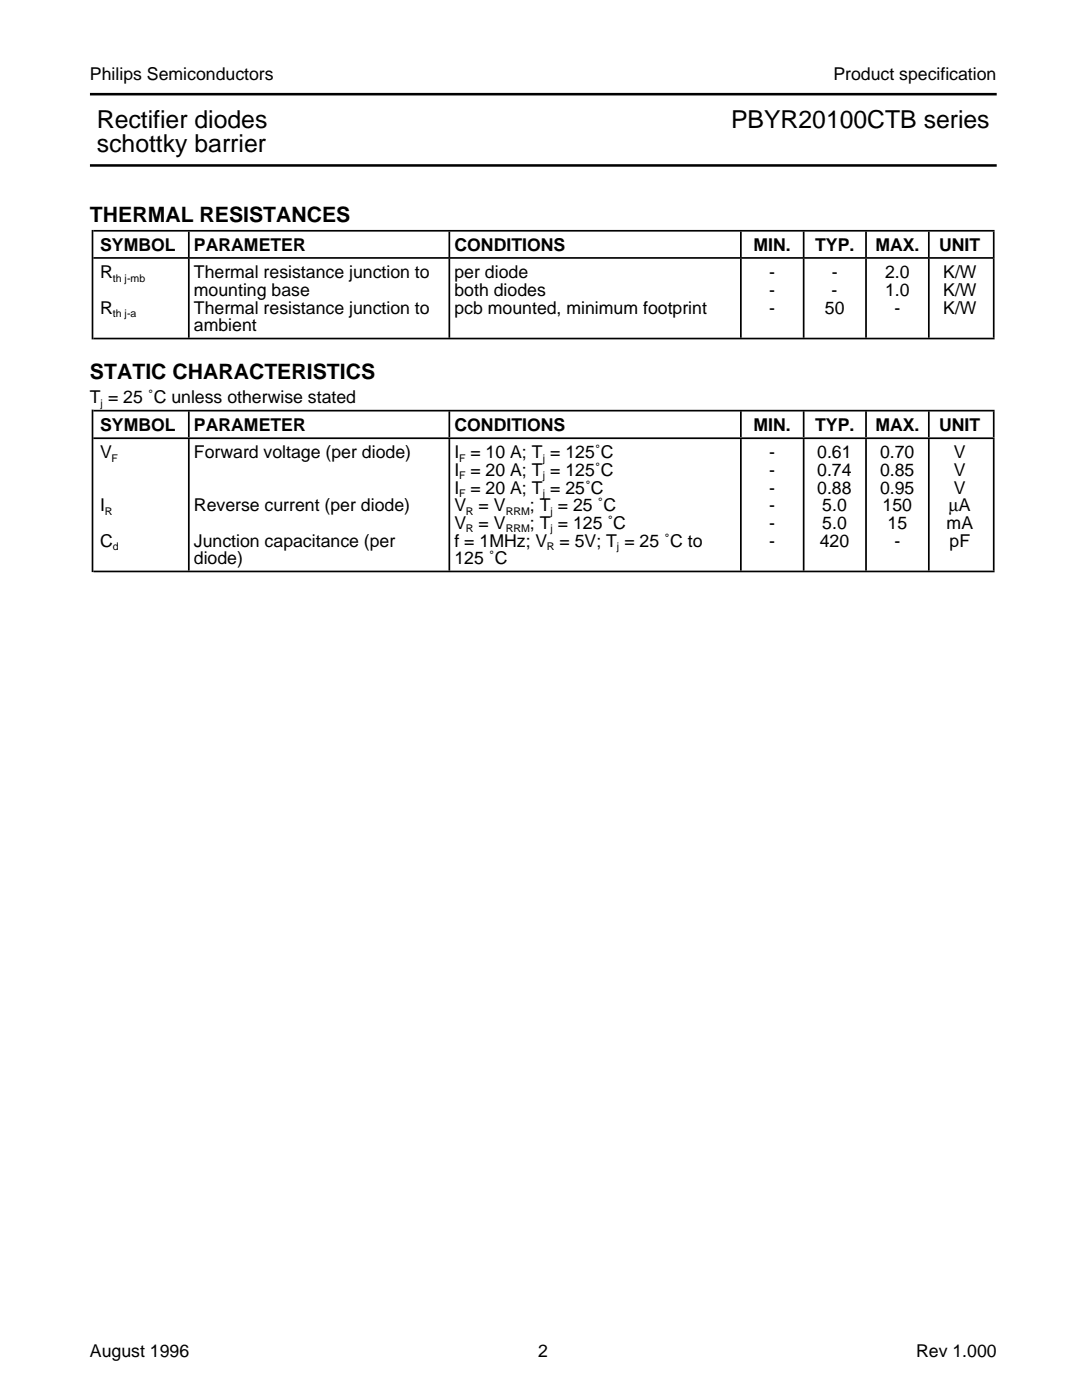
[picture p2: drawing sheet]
<svg xmlns="http://www.w3.org/2000/svg" width="216mm" height="279mm" viewBox="0 0 216 279" stroke-linecap="round" stroke-linejoin="round" font-family="sans-serif">
<defs><g id="words">
<g font-size="4.9">
<text x="19.3" y="25.5">Rectifier diodes</text>
<text x="145.9" y="25.5">PBYR20100CTB series</text>
<text x="19.3" y="30.4">schottky barrier</text>
</g>
<g font-size="4.2">
<text x="17.9" y="44.4">THERMAL RESISTANCES</text>
<text x="17.9" y="75.7">STATIC CHARACTERISTICS</text>
</g>
<g font-size="3.5">
<text x="17.9" y="16">Philips Semiconductors</text>
<text x="166.3" y="16">Product specification</text>
<text x="20" y="50">SYMBOL</text>
<text x="38.7" y="50">PARAMETER</text>
<text x="90.7" y="50">CONDITIONS</text>
<text x="150.4" y="50">MIN.</text>
<text x="162.6" y="50">TYP.</text>
<text x="174.7" y="50">MAX.</text>
<text x="187.4" y="50">UNIT</text>
<text x="20" y="55.5">R</text>
<text x="38.7" y="55.5">Thermal resistance junction to</text>
<text x="38.7" y="59.1">mounting base</text>
<text x="90.7" y="59.1">both diodes</text>
<text x="90.7" y="55.5">per diode</text>
<text x="153.5" y="59.1">-</text>
<text x="153.5" y="55.5">-</text>
<text x="165.9" y="59.1">-</text>
<text x="166" y="55.5">-</text>
<text x="176.6" y="59.1">1.0</text>
<text x="176.6" y="55.5">2.0</text>
<text x="188.2" y="59.1">K/W</text>
<text x="188.2" y="55.5">K/W</text>
<text x="20" y="62.7">R</text>
<text x="38.7" y="62.7">Thermal resistance junction to</text>
<text x="90.7" y="62.7">pcb mounted, minimum footprint</text>
<text x="153.5" y="62.7">-</text>
<text x="164.6" y="62.7">50</text>
<text x="178.5" y="62.7">-</text>
<text x="188.2" y="62.7">K/W</text>
<text x="38.7" y="66.1">ambient</text>
<text x="17.9" y="80.4">T = 25 ˚C unless otherwise stated</text>
<text x="20" y="85.9">SYMBOL</text>
<text x="38.7" y="85.9">PARAMETER</text>
<text x="90.7" y="85.9">CONDITIONS</text>
<text x="150.4" y="85.9">MIN.</text>
<text x="162.6" y="85.9">TYP.</text>
<text x="174.7" y="85.9">MAX.</text>
<text x="187.4" y="85.9">UNIT</text>
<text x="20" y="91.4">V</text>
<text x="38.7" y="91.4">Forward voltage (per diode)</text>
<text x="90.7" y="95">I = 20 A; T = 125˚C</text>
<text x="90.7" y="91.4">I = 10 A; T = 125˚C</text>
<text x="153.5" y="91.4">-</text>
<text x="153.5" y="95">-</text>
<text x="163.1" y="91.4">0.61</text>
<text x="163.1" y="95">0.74</text>
<text x="175.6" y="91.4">0.70</text>
<text x="175.6" y="95">0.85</text>
<text x="190.3" y="91.4">V</text>
<text x="190.3" y="95">V</text>
<text x="90.7" y="98.6">I = 20 A; T = 25˚C</text>
<text x="153.5" y="98.6">-</text>
<text x="163.1" y="98.6">0.88</text>
<text x="175.6" y="98.6">0.95</text>
<text x="190.3" y="98.6">V</text>
<text x="20" y="102">I</text>
<text x="38.7" y="102">Reverse current (per diode)</text>
<text x="90.7" y="105.6">V = V</text>
<text x="90.7" y="102">V = V</text>
<text x="105.7" y="102">; T = 25 ˚C</text>
<text x="105.7" y="105.6">; T = 125 ˚C</text>
<text x="153.5" y="102">-</text>
<text x="153.5" y="105.6">-</text>
<text x="164.1" y="102">5.0</text>
<text x="164.1" y="105.6">5.0</text>
<text x="176.1" y="102">150</text>
<text x="177.1" y="105.6">15</text>
<text x="188.9" y="105.6">mA</text>
<text x="189.3" y="102">µA</text>
<text x="20" y="109.1">C</text>
<text x="38.7" y="112.6">diode)</text>
<text x="38.7" y="109.1">Junction capacitance (per</text>
<text x="90.7" y="112.6">125 ˚C</text>
<text x="90.7" y="109.1">f = 1MHz; V = 5V; T = 25 ˚C to</text>
<text x="153.5" y="109.1">-</text>
<text x="163.6" y="109.1">420</text>
<text x="178.5" y="109.1">-</text>
<text x="189.5" y="109.1">pF</text>
<text x="17.9" y="270.8">August 1996</text>
<text x="107.4" y="270.8">2</text>
<text x="182.8" y="270.8">Rev 1.000</text>
</g>
<g font-size="2.1">
<text x="22.5" y="56.3">th j-mb</text>
<text x="22.5" y="63.3">th j-a</text>
<text x="20.1" y="81.2">j</text>
<text x="22.3" y="92.2">F</text>
<text x="91.6" y="92.2">F</text>
<text x="91.6" y="95.7">F</text>
<text x="108.3" y="92.2">j</text>
<text x="108.3" y="95.7">j</text>
<text x="91.6" y="99.2">F</text>
<text x="108.3" y="99.2">j</text>
<text x="20.9" y="102.8">R</text>
<text x="93" y="102.8">R</text>
<text x="93" y="106.3">R</text>
<text x="100.9" y="102.8">RRM</text>
<text x="100.9" y="106.3">RRM</text>
<text x="109.8" y="102.8">j</text>
<text x="109.8" y="106.3">j</text>
<text x="22.5" y="109.8">d</text>
<text x="109.1" y="109.8">R</text>
<text x="123.1" y="109.8">j</text>
</g>
</g></defs>
<path d="M18.6 51.5h179.9M18.6 46.1h179.9M18.6 67.6h179.9M18.6 87.5h179.9M18.6 82h179.9M18.6 114h179.9" fill="none" stroke="#000" stroke-width=".34"/>
<path d="M37.5 100.8h.3M89.5 100.8h.3M147.7 100.8h.3M160.2 100.8h.3M172.6 100.8h.4M185.2 100.8h.3M198.1 100.8h.4" fill="none" stroke="#000" stroke-width="26.2" stroke-linecap="butt"/>
<path d="M37.5 84.7h.3M89.5 84.7h.3M147.7 84.7h.3M160.2 84.7h.3M172.6 84.7h.4M185.2 84.7h.3M198.1 84.7h.4" fill="none" stroke="#000" stroke-width="5.2" stroke-linecap="butt"/>
<path d="M18.3 98h.3" fill="none" stroke="#000" stroke-width="32.4" stroke-linecap="butt"/>
<path d="M37.5 59.5h.3M89.5 59.5h.3M147.7 59.5h.3M160.2 59.5h.3M172.6 59.5h.4M185.2 59.5h.3M198.1 59.5h.4" fill="none" stroke="#000" stroke-width="15.7" stroke-linecap="butt"/>
<path d="M37.5 48.8h.3M89.5 48.8h.3M147.7 48.8h.3M160.2 48.8h.3M172.6 48.8h.4M185.2 48.8h.3M198.1 48.8h.4" fill="none" stroke="#000" stroke-width="5.1" stroke-linecap="butt"/>
<path d="M18.3 56.8h.3" fill="none" stroke="#000" stroke-width="21.8" stroke-linecap="butt"/>
<path d="M17.9 18.8h181M17.9 33h181" fill="none" stroke="#000" stroke-width=".51"/>
<use href="#words"/>
</svg>
